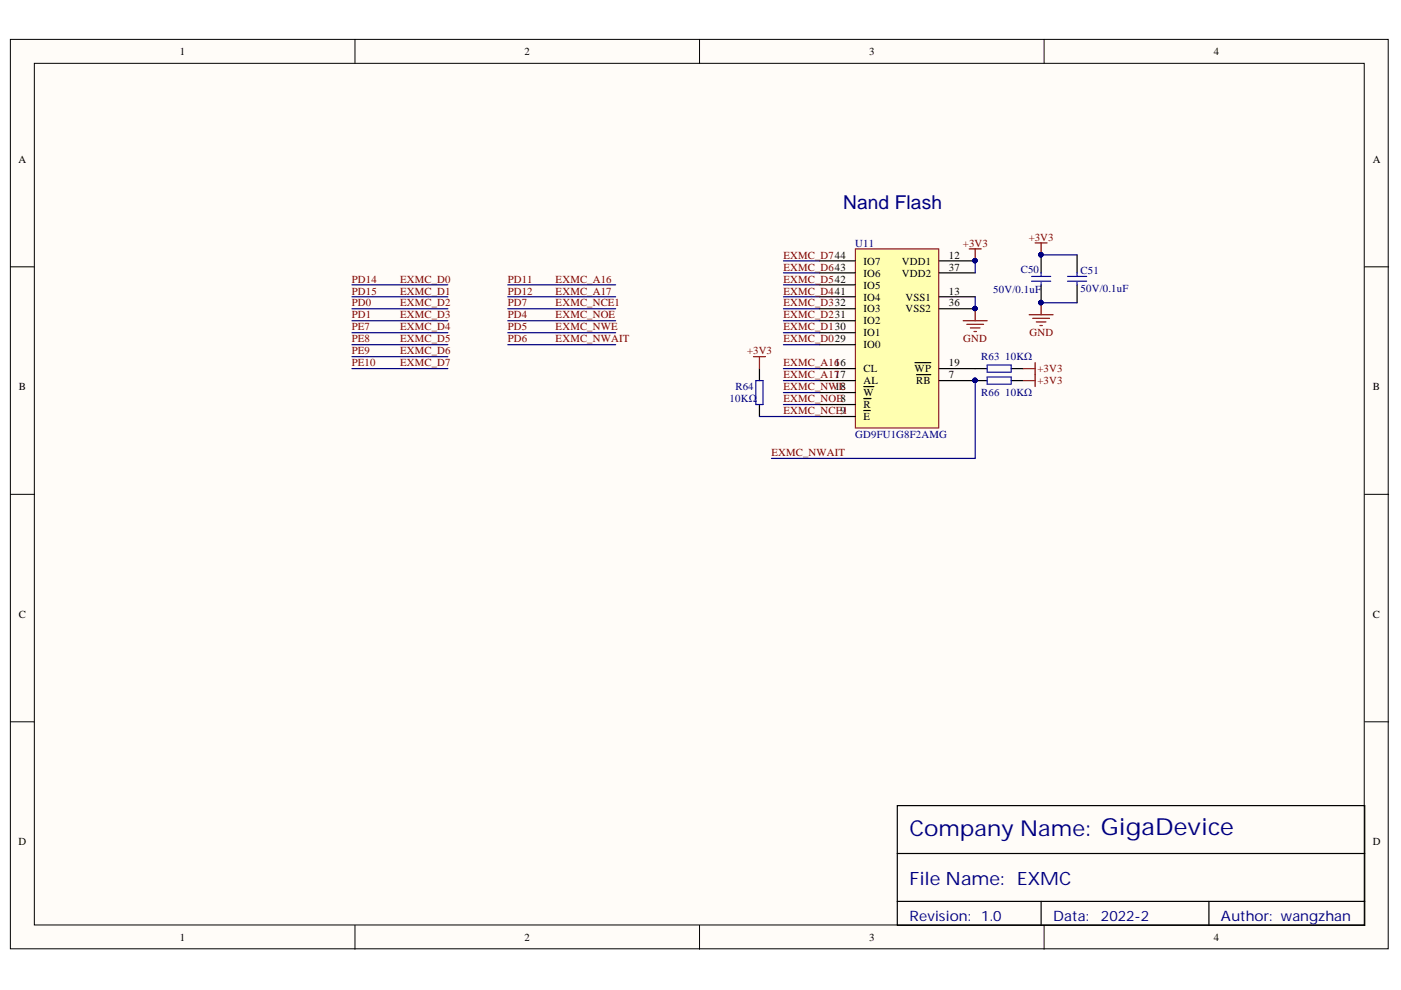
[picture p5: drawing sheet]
<svg xmlns="http://www.w3.org/2000/svg" width="297mm" height="210mm" viewBox="0 0 297 210" stroke-linecap="round" stroke-linejoin="round" font-family="sans-serif">
<defs><g id="words">
<text font-size="4.6" fill="#000080" x="192.8" y="177.2">Company Name: GigaDevice</text>
<text font-size="4.1" fill="#000080" x="178.8" y="44.3">Nand Flash</text>
<text font-size="3.9" fill="#000080" x="192.8" y="187.6">File Name: EXMC</text>
<g font-size="3" fill="#000080">
<text x="192.8" y="195.4">Revision:</text>
<text x="208" y="195.4">1.0</text>
<text x="223.3" y="195.4">Data:</text>
<text x="233.4" y="195.4">2022-2</text>
<text x="258.9" y="195.4">Author: wangzhan</text>
</g>
<g font-size="2.3">
<text x="38.1" y="11.7">1</text>
<text x="111.2" y="11.7">2</text>
<text x="184.3" y="11.7">3</text>
<text x="257.4" y="11.7">4</text>
<text x="3.9" y="34.5">A</text>
<text x="291.1" y="34.5">A</text>
<text x="183.1" y="56.1">IO7</text>
<text x="183.1" y="58.6">IO6</text>
<text x="191.2" y="58.6">VDD2</text>
<text x="191.2" y="56.1">VDD1</text>
<text x="201.2" y="57.4">37</text>
<text x="201.2" y="54.8">12</text>
<text x="183.1" y="61.2">IO5</text>
<text x="183.1" y="63.7">IO4</text>
<text x="192" y="63.7">VSS1</text>
<text x="201.2" y="65">36</text>
<text x="201.2" y="62.4">13</text>
<text x="183.1" y="66.2">IO3</text>
<text x="183.1" y="68.8">IO2</text>
<text x="183.1" y="71.3">IO1</text>
<text x="192" y="66.2">VSS2</text>
<text x="183.1" y="73.9">IO0</text>
<text x="201.2" y="77.7">19</text>
<text x="4" y="82.7">B</text>
<text x="178.2" y="82.7">8</text>
<text x="183.1" y="78.9">CL</text>
<text x="183.1" y="81.5">AL</text>
<text x="183.1" y="84">W</text>
<text x="193.9" y="78.9">WP</text>
<text x="194.3" y="81.5">RB</text>
<text x="201.2" y="80.2">7</text>
<text x="291.1" y="82.7">B</text>
<text x="183.1" y="86.5">R</text>
<text x="183.1" y="89.1">E</text>
<text x="4" y="131">C</text>
<text x="291.1" y="131">C</text>
<text x="3.9" y="179.2">D</text>
<text x="291.1" y="179.2">D</text>
<text x="38.1" y="199.5">1</text>
<text x="111.2" y="199.5">2</text>
<text x="184.3" y="199.5">3</text>
<text x="257.4" y="199.5">4</text>
</g>
<g font-size="2.3" fill="#000080">
<text x="181.3" y="52.3">U11</text>
<text x="216.4" y="57.9">C50</text>
<text x="229.1" y="58.1">C51</text>
<text x="210.6" y="62.2">50V/0.1uF</text>
<text x="229.1" y="61.9">50V/0.1uF</text>
<text x="208" y="76.4">R63</text>
<text x="213.1" y="76.4">10KΩ</text>
<text x="156" y="82.7">R64</text>
<text x="208" y="84">R66</text>
<text x="213.1" y="84">10KΩ</text>
<text x="154.7" y="85.3">10KΩ</text>
<text x="181.3" y="92.9">GD9FU1G8F2AMG</text>
</g>
<g font-size="2.3" fill="#800000">
<text x="204.2" y="52.3">+3V3</text>
<text x="218.1" y="51">+3V3</text>
<text x="74.6" y="59.9">PD14</text>
<text x="84.8" y="59.9">EXMC_D0</text>
<text x="107.7" y="59.9">PD11</text>
<text x="117.8" y="59.9">EXMC_A16</text>
<text x="166.1" y="54.8">EXMC_D744</text>
<text x="166.1" y="57.4">EXMC_D643</text>
<text x="166.1" y="59.9">EXMC_D542</text>
<text x="74.6" y="62.4">PD15</text>
<text x="74.6" y="65">PD0</text>
<text x="84.8" y="62.4">EXMC_D1</text>
<text x="84.8" y="65">EXMC_D2</text>
<text x="107.7" y="62.4">PD12</text>
<text x="107.7" y="65">PD7</text>
<text x="117.8" y="62.4">EXMC_A17</text>
<text x="117.8" y="65">EXMC_NCE1</text>
<text x="166.1" y="62.4">EXMC_D441</text>
<text x="166.1" y="65">EXMC_D332</text>
<text x="74.6" y="70.1">PE7</text>
<text x="74.6" y="67.5">PD1</text>
<text x="84.8" y="67.5">EXMC_D3</text>
<text x="84.8" y="70.1">EXMC_D4</text>
<text x="107.7" y="67.5">PD4</text>
<text x="107.7" y="70.1">PD5</text>
<text x="117.8" y="70.1">EXMC_NWE</text>
<text x="117.8" y="67.5">EXMC_NOE</text>
<text x="166.1" y="67.5">EXMC_D231</text>
<text x="166.1" y="70.1">EXMC_D130</text>
<text x="218.3" y="71.3">GND</text>
<text x="74.6" y="72.6">PE8</text>
<text x="74.6" y="75.1">PE9</text>
<text x="74.6" y="77.7">PE10</text>
<text x="84.8" y="72.6">EXMC_D5</text>
<text x="84.8" y="75.1">EXMC_D6</text>
<text x="84.8" y="77.7">EXMC_D7</text>
<text x="107.7" y="72.6">PD6</text>
<text x="117.8" y="72.6">EXMC_NWAIT</text>
<text x="158.4" y="75.1">+3V3</text>
<text x="166.1" y="77.7">EXMC_A1616</text>
<text x="166.1" y="72.6">EXMC_D029</text>
<text x="204.2" y="72.6">GND</text>
<text x="166.1" y="80.2">EXMC_A1717</text>
<text x="166.1" y="82.7">EXMC_NW1E</text>
<text x="220" y="78.9">+3V3</text>
<text x="220" y="81.5">+3V3</text>
<text x="166.1" y="85.3">EXMC_NOE8</text>
<text x="166.1" y="87.8">EXMC_NCE91</text>
<text x="163.6" y="96.7">EXMC_NWAIT</text>
</g>
</g></defs>
<g fill="#fffcf8" stroke="#000" stroke-width=".21">
<path d="M2.2 8.4h292.1v192.8h-292.1z"/>
<path d="M7.3 13.4h281.9v182.7h-281.9z"/>
</g>
<path d="M75.3 8.4v5M148.3 8.4v5M221.4 8.4v5M2.2 56.6h5.1M289.3 56.6h5.1M2.2 104.8h5.1M289.3 104.8h5.1M2.2 153h5.1M289.3 153h5.1M75.3 196.2v5.1M148.3 196.2v5.1M221.4 196.2v5.1" fill="none" stroke="#000" stroke-width=".21"/>
<path d="M190.2 170.8h99.1v25.4h-99.1zM190.2 181h99.1M190.2 191.1h99.1M220.7 191.1v5.1M256.3 191.1v5.1" fill="none" stroke="#000" stroke-width=".25"/>
<path d="M74.6 60.4h20.4M74.6 62.9h20.4M74.6 65.5h20.4M74.6 68h20.4M74.6 70.5h20.4M74.6 73.1h20.4M74.6 75.6h20.4M74.6 78.2h20.4M107.7 68h22.8M107.7 70.5h22.8" fill="none" stroke="#000080" stroke-width=".25"/>
<path d="M181.3 52.8h17.7v37.9h-17.7z" fill="#ffffb0" stroke="#800000" stroke-width=".21"/>
<g fill="none" stroke="#000" stroke-width=".25">
<path d="M173.7 57.8h7.6M173.7 55.3h7.6M199.1 57.8h7.7M199.1 55.3h7.7M220.7 54v3.8M228.4 54v3.8M161 78.2v2.5M173.7 78.2h7.6M173.7 65.5h7.6M173.7 62.9h7.6M173.7 60.4h7.6M173.7 68h7.6"/>
<path d="M173.7 70.5h7.6M173.7 73.1h7.6M194 76.9h3.4M194.3 79.4h3.1M199.1 78.2h10.2M199.1 65.5h7.7M199.1 62.9h7.7M214.4 78.2h2.5M220.7 60.4v3.8M228.4 60.4v3.8M161 85.8v2.5M173.7 80.7h7.6"/>
<path d="M173.7 83.2h7.6M173.7 85.8h7.6M173.7 88.3h7.6M183.1 82h2.2M183.1 84.5h1.6M183.1 87h1.4M199.1 80.7h10.2M214.4 80.7h2.5"/>
</g>
<g fill="#000080" stroke="#000080" stroke-width=".21">
<circle cx="206.7" cy="65.4" r=".46"/>
<circle cx="206.7" cy="55.3" r=".46"/>
<circle cx="206.7" cy="80.6" r=".46"/>
<circle cx="220.7" cy="64.2" r=".46"/>
<circle cx="220.7" cy="54" r=".46"/>
</g>
<g fill="none" stroke="#000080" stroke-width=".25">
<path d="M166.1 55.3h7.6M166.1 57.8h7.6M206.8 55.3v2.5M220.7 54h7.7M107.7 60.4h22.8M107.7 62.9h22.8M107.7 65.5h22.8M107.7 73.1h22.8M166.1 60.4h7.6M166.1 62.9h7.6M166.1 65.5h7.6M166.1 68h7.6"/>
<path d="M166.1 70.5h7.6M166.1 73.1h7.6M166.1 78.2h7.6M206.8 62.9v2.6M220.7 64.2h7.7M161 88.3h12.7M166.1 80.7h7.6M166.1 83.2h7.6M166.1 85.8h7.6M206.8 80.7v16.5h-43.2"/>
</g>
<path d="M218.7 58.6h4.1M218.7 59.6h4.1M220.7 57.8v.8M220.7 59.6v.8M226.3 58.6h4.1M226.3 59.6h4.1M228.4 57.8v.8M228.4 59.6v.8M209.3 77.4h5.1v1.5h-5.1zM209.3 79.9h5.1v1.6h-5.1zM160.3 80.7h1.5v5.1h-1.5z" fill="none" stroke="#00f" stroke-width=".25"/>
<g fill="none" stroke="#800000" stroke-width=".25">
<path d="M205.5 52.8h2.5M206.8 52.8v2.5M219.5 51.5h2.5M220.7 51.5v2.5M159.7 75.6h2.6M161 75.6v2.6M204.2 68h5.1M205 68.8h3.5M205.7 69.5h2.1M206.5 70.3h.5M206.8 65.5v2.5M216.9 78.2h2.6"/>
<path d="M218.2 66.7h5.1M219 67.5h3.5M219.5 76.9v5.1M219.7 68.3h2.1M220.5 69h.5M220.7 64.2v2.5M216.9 80.7h2.6"/>
</g>
<use href="#words"/>
</svg>
